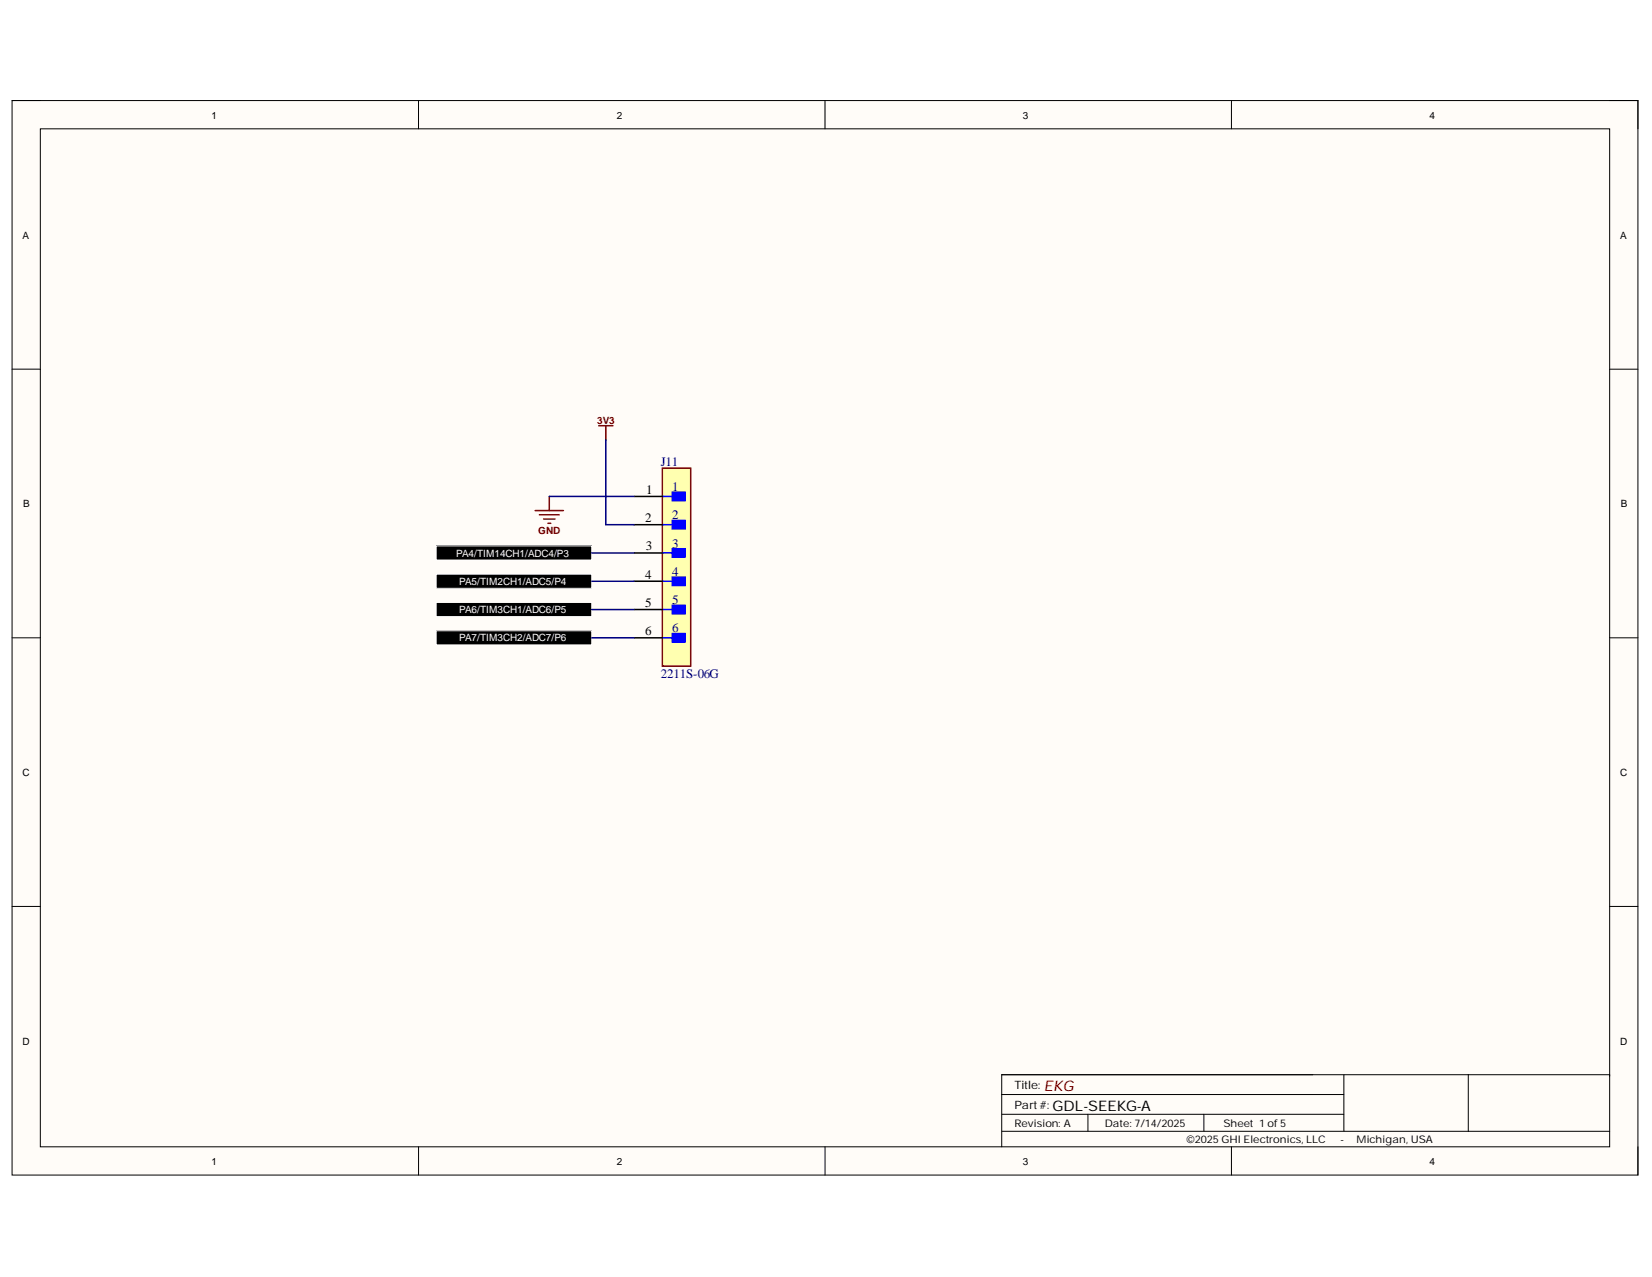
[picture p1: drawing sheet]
<svg xmlns="http://www.w3.org/2000/svg" width="279mm" height="216mm" viewBox="0 0 279 216" stroke-linecap="round" stroke-linejoin="round" font-family="sans-serif">
<defs><g id="words">
<text font-size="2.5" fill="#800000" x="176.6" y="184.4">EKG</text>
<text font-size="2.5" x="178" y="187.8">GDL-SEEKG-A</text>
<g font-size="2.2">
<text x="109.3" y="83.5">1</text>
<text x="109.1" y="88.3">2</text>
<text x="109.2" y="93">3</text>
<text x="109.1" y="97.9">4</text>
<text x="109.1" y="102.6">5</text>
<text x="109.1" y="107.4">6</text>
</g>
<g font-size="2.2" fill="#000080">
<text x="111.8" y="78.7">J11</text>
<text x="113.7" y="83.1">1</text>
<text x="113.7" y="87.8">2</text>
<text x="113.7" y="92.6">3</text>
<text x="113.7" y="97.3">4</text>
<text x="113.7" y="102.2">5</text>
<text x="113.7" y="106.9">6</text>
<text x="111.8" y="114.6">2211S-06G</text>
</g>
<g font-size="1.9">
<text x="171.6" y="184.1">Title:</text>
<text x="171.6" y="187.5">Part#:</text>
</g>
<g font-size="1.8">
<text x="171.6" y="190.5">Revision: A</text>
<text x="186.9" y="190.5">Date: 7/14/2025</text>
<text x="206.9" y="190.5">Sheet 1 of5</text>
<text x="200.7" y="193.3">©2025GHI Electronics, LLC</text>
<text x="226.7" y="193.3">-</text>
<text x="229.4" y="193.3">Michigan, USA</text>
</g>
<g font-size="1.7">
<text x="35.8" y="20">1</text>
<text x="104.3" y="20">2</text>
<text x="173" y="20">3</text>
<text x="241.8" y="20">4</text>
<text x="3.8" y="40.3">A</text>
<text x="274" y="40.3">A</text>
<text x="3.9" y="85.8">B</text>
<text x="274.1" y="85.8">B</text>
<text x="3.8" y="131.2">C</text>
<text x="274" y="131.2">C</text>
<text x="3.8" y="176.6">D</text>
<text x="274" y="176.6">D</text>
<text x="35.8" y="196.9">1</text>
<text x="104.3" y="196.9">2</text>
<text x="173" y="196.9">3</text>
<text x="241.8" y="196.9">4</text>
</g>
<g font-size="1.7" fill="#800000">
<text x="101" y="71.6">3V3</text>
<text x="91" y="90.3">GND</text>
</g>
<g font-size="1.7" fill="#fff">
<text x="77.2" y="94.1">PA4/TIM14CH1/ADC4/P3</text>
<text x="77.7" y="98.9">PA5/TIM2CH1/ADC5/P4</text>
<text x="77.7" y="103.7">PA6/TIM3CH1/ADC6/P5</text>
<text x="77.7" y="108.4">PA7/TIM3CH2/ADC7/P6</text>
</g>
</g></defs>
<path d="M2 17h275v181.7h-275z" fill-rule="evenodd" fill="#fffcf8"/>
<path d="M2 17h275v181.7h-275z" fill="none" stroke="#000" stroke-width=".17"/>
<path d="M6.8 21.8h265.4v172.1h-265.4z" fill-rule="evenodd" fill="#fffcf8"/>
<g fill="none" stroke="#000" stroke-width=".17">
<path d="M2 17h4.8M70.8 17v4.8M139.5 17v4.8M208.3 17v4.8M272.2 17h4.8v4.8M6.8 21.8h265.4v172.1h-265.4zM2 62.4h4.8M272.2 62.4h4.8M2 107.8h4.8M272.2 107.8h4.8M2 153.3h4.8M272.2 153.3h4.8"/>
<path d="M70.8 193.9v4.8M139.5 193.9v4.8M169.4 188.4h57.9M169.4 191.3h102.8M169.4 185.1h57.9M184 188.4v2.9M203.6 188.4v2.9M208.3 193.9v4.8M227.3 181.7v9.6M248.3 181.7v9.6M272.2 181.9v-.2h-102.8v12.2M277 193.9v4.8"/>
</g>
<path d="M112 79.1h4.8v33.5h-4.8z" fill-rule="evenodd" fill="#ffffb0"/>
<path d="M112 79.1h4.8v33.5h-4.8z" fill="none" stroke="#800000" stroke-width=".25"/>
<path d="M113.7 83.2h2.2v1.4h-2.2z" fill-rule="evenodd" fill="#00f"/>
<path d="M112 83.9h1.7M113.7 83.2h2.2v1.4h-2.2z" fill="none" stroke="#00f" stroke-width=".25"/>
<path d="M113.7 88h2.2v1.4h-2.2z" fill-rule="evenodd" fill="#00f"/>
<path d="M112 88.7h1.7M113.7 88h2.2v1.4h-2.2z" fill="none" stroke="#00f" stroke-width=".25"/>
<path d="M113.7 92.8h2.2v1.4h-2.2z" fill-rule="evenodd" fill="#00f"/>
<path d="M112 93.5h1.7M113.7 92.8h2.2v1.4h-2.2z" fill="none" stroke="#00f" stroke-width=".25"/>
<path d="M113.7 97.6h2.2v1.4h-2.2z" fill-rule="evenodd" fill="#00f"/>
<path d="M112 98.3h1.7M113.7 97.6h2.2v1.4h-2.2z" fill="none" stroke="#00f" stroke-width=".25"/>
<path d="M113.7 102.3h2.2v1.5h-2.2z" fill-rule="evenodd" fill="#00f"/>
<path d="M112 103.1h1.7M113.7 102.3h2.2v1.5h-2.2z" fill="none" stroke="#00f" stroke-width=".25"/>
<path d="M113.7 107.1h2.2v1.4h-2.2z" fill-rule="evenodd" fill="#00f"/>
<path d="M112 107.8h1.7M113.7 107.1h2.2v1.4h-2.2z" fill="none" stroke="#00f" stroke-width=".25"/>
<path d="M107.3 83.9h4.7M107.3 88.7h4.7M107.3 93.5h4.7M107.3 98.3h4.7M107.3 103.1h4.7M107.3 107.8h4.7" fill="none" stroke="#000" stroke-width=".25"/>
<path d="M101.3 72h2.4M102.5 72v2.4M90.5 86.3h4.8M91.2 87h3.4M91.9 87.8h2M92.7 88.5h.4M92.9 83.9v2.4" fill="none" stroke="#800000" stroke-width=".25"/>
<path d="M102.5 74.4v14.3h4.8M92.9 83.9h14.4M100.1 93.5h7.2M100.1 98.3h7.2M100.1 103.1h7.2M100.1 107.8h7.2" fill="none" stroke="#000080" stroke-width=".25"/>
<g fill="#000">
<path d="M73.8 92.3h26.3v2.4h-26.3z" fill-rule="evenodd"/>
<path d="M73.8 97.1h26.3v2.4h-26.3z" fill-rule="evenodd"/>
<path d="M73.8 101.9h26.3v2.3h-26.3z" fill-rule="evenodd"/>
<path d="M73.8 106.6h26.3v2.4h-26.3z" fill-rule="evenodd"/>
</g>
<path d="M73.8 92.3h26.3v2.4h-26.3zM73.8 97.1h26.3v2.4h-26.3zM73.8 101.9h26.3v2.3h-26.3zM73.8 106.6h26.3v2.4h-26.3z" fill="none" stroke="#fff" stroke-width=".17"/>
<use href="#words"/>
</svg>
